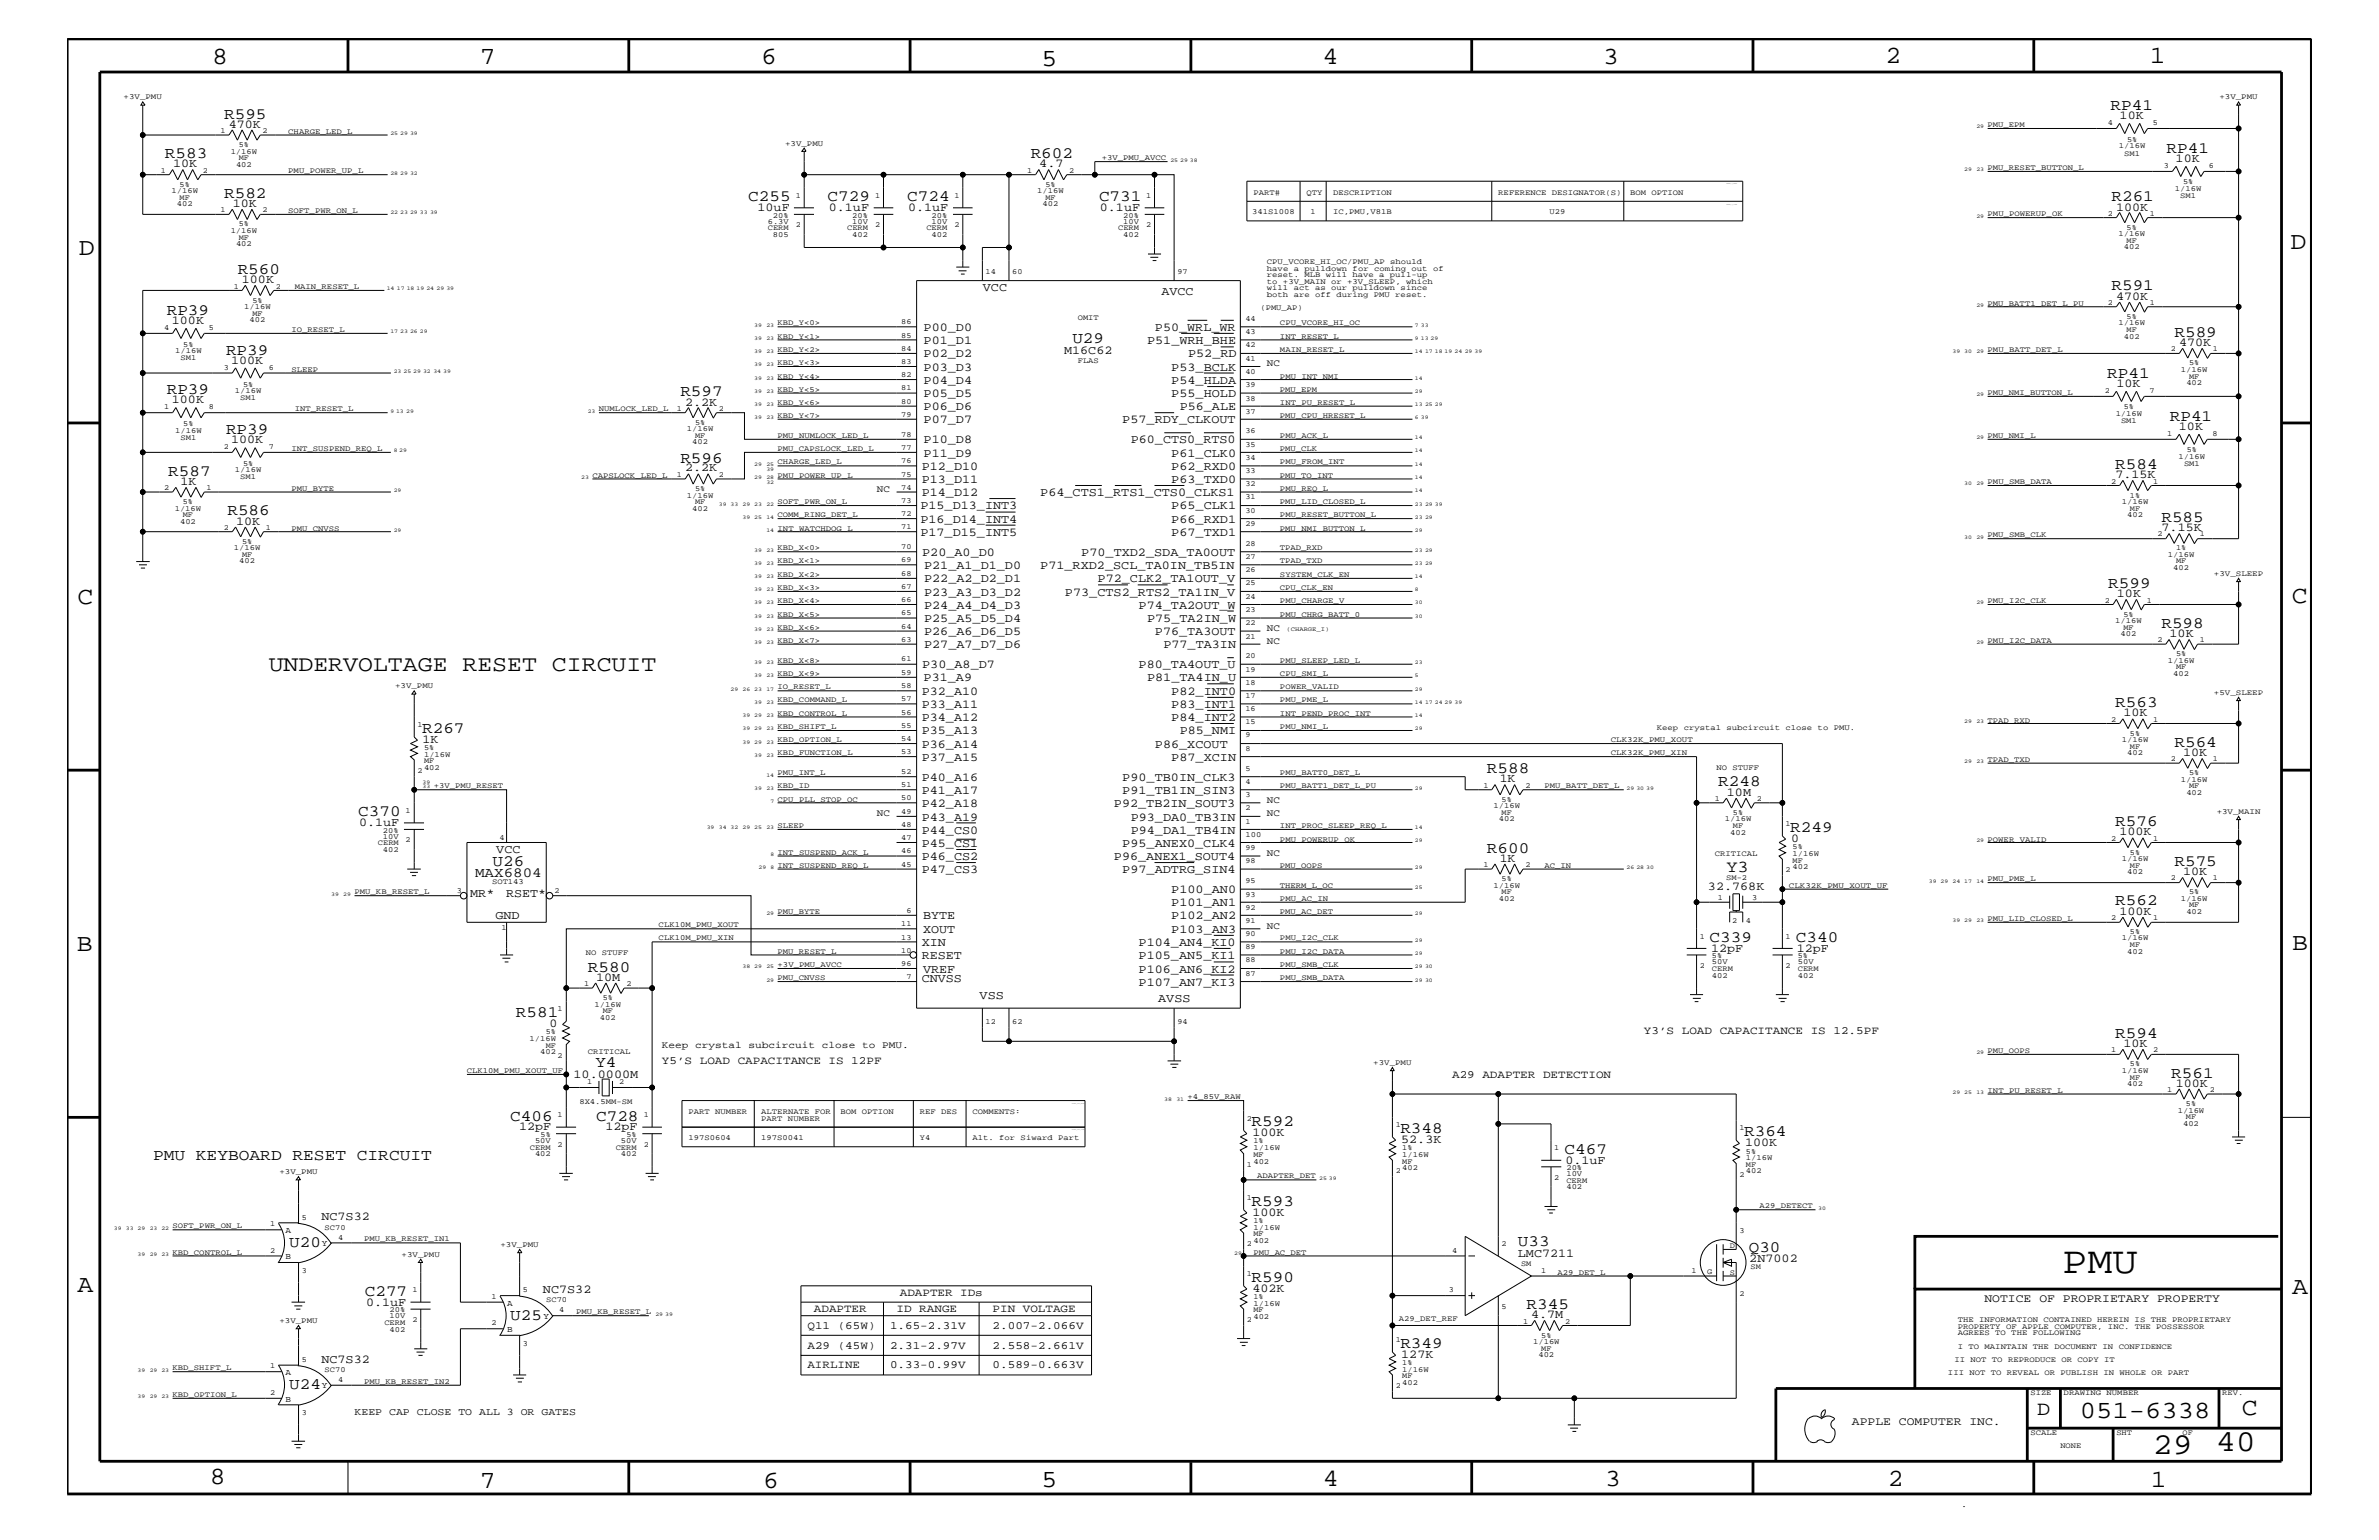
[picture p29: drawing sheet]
<svg xmlns="http://www.w3.org/2000/svg" width="432mm" height="279mm" viewBox="0 0 432 279" stroke-linecap="round" stroke-linejoin="round" font-family="sans-serif">
<defs><g id="words">
<text font-size="6.9" x="374.3" y="230.9">PMU</text>
<g font-size="5.5">
<text x="390.7" y="263.8">29</text>
<text x="402.2" y="263.3">40</text>
</g>
<g font-size="4.5">
<text x="38.5" y="11.6">8</text>
<text x="87.1" y="11.6">7</text>
<text x="138.2" y="11.5">6</text>
<text x="240" y="11.6">4</text>
<text x="291" y="11.5">3</text>
<text x="342.2" y="11.5">2</text>
<text x="390.2" y="11.5">1</text>
<text x="189.1" y="12.1">5</text>
<text x="14.3" y="46.3">D</text>
<text x="415.7" y="45.2">D</text>
<text x="14.1" y="109.6">C</text>
<text x="416" y="109.3">C</text>
<text x="14" y="172.6">B</text>
<text x="416.1" y="172.4">B</text>
<text x="14.1" y="234.4">A</text>
<text x="416" y="234.7">A</text>
<text x="377.5" y="257.2">051-6338</text>
<text x="406.9" y="256.7">C</text>
<text x="38.1" y="269.2">8</text>
<text x="189.1" y="269.8">5</text>
<text x="240.1" y="269.6">4</text>
<text x="291.3" y="269.5">3</text>
<text x="342.6" y="269.6">2</text>
<text x="390.4" y="269.9">1</text>
<text x="87.1" y="270">7</text>
<text x="138.5" y="270">6</text>
</g>
<text font-size="4.1" x="48.8" y="121.7">UNDERVOLTAGE RESET CIRCUIT</text>
<text font-size="3.6" x="369.7" y="256.7">D</text>
<text font-size="3" x="313.4" y="158.3">Y3</text>
<g font-size="2.9">
<text x="40.7" y="21.5">R595</text>
<text x="383.1" y="19.9">RP41</text>
<text x="29.9" y="28.7">R583</text>
<text x="187.1" y="28.7">R602</text>
<text x="393.2" y="27.7">RP41</text>
<text x="40.7" y="35.9">R582</text>
<text x="135.8" y="36.5">C255</text>
<text x="150.2" y="36.5">C729</text>
<text x="164.7" y="36.5">C724</text>
<text x="199.5" y="36.5">C731</text>
<text x="383.2" y="36.5">R261</text>
<text x="43.1" y="49.7">R560</text>
<text x="383.2" y="52.7">R591</text>
<text x="30.3" y="57.1">RP39</text>
<text x="41" y="64.4">RP39</text>
<text x="194.6" y="62.2">U29</text>
<text x="394.7" y="61.1">R589</text>
<text x="30.3" y="71.6">RP39</text>
<text x="123.5" y="71.9">R597</text>
<text x="382.5" y="68.5">RP41</text>
<text x="393.8" y="76.3">RP41</text>
<text x="41" y="78.8">RP39</text>
<text x="123.5" y="83.9">R596</text>
<text x="30.5" y="86.3">R587</text>
<text x="383.9" y="85.1">R584</text>
<text x="41.3" y="93.5">R586</text>
<text x="392.3" y="94.7">R585</text>
<text x="382.7" y="106.7">R599</text>
<text x="392.3" y="113.9">R598</text>
<text x="383.9" y="128.3">R563</text>
<text x="76.6" y="133">R267</text>
<text x="394.7" y="135.5">R564</text>
<text x="269.9" y="140.3">R588</text>
<text x="311.9" y="142.7">R248</text>
<text x="65" y="148.1">C370</text>
<text x="383.9" y="149.9">R576</text>
<text x="269.9" y="154.7">R600</text>
<text x="325" y="151">R249</text>
<text x="89.4" y="157.1">U26</text>
<text x="394.7" y="157.1">R575</text>
<text x="383.9" y="164.3">R562</text>
<text x="310.3" y="170.9">C339</text>
<text x="326" y="170.9">C340</text>
<text x="106.7" y="176.3">R580</text>
<text x="93.6" y="184.6">R581</text>
<text x="383.9" y="188.3">R594</text>
<text x="108.1" y="193.7">Y4</text>
<text x="394.1" y="195.5">R561</text>
<text x="92.6" y="203.3">C406</text>
<text x="108.2" y="203.3">C728</text>
<text x="227.2" y="204.3">R592</text>
<text x="254.2" y="205.6">R348</text>
<text x="284" y="209.3">C467</text>
<text x="316.6" y="206.2">R364</text>
<text x="27.8" y="210.5">PMU KEYBOARD RESET CIRCUIT</text>
<text x="227.2" y="218.8">R593</text>
<text x="52.5" y="226.3">U20</text>
<text x="275.5" y="226">U33</text>
<text x="317.4" y="227.2">Q30</text>
<text x="227.2" y="232.6">R590</text>
<text x="66.2" y="235.1">C277</text>
<text x="92.6" y="239.5">U25</text>
<text x="277.1" y="237.5">R345</text>
<text x="254.2" y="244.5">R349</text>
<text x="52.5" y="252">U24</text>
</g>
<text font-size="2.5" x="86.2" y="159.1">MAX6804</text>
<g font-size="2.2">
<text x="41.5" y="23.1">470K</text>
<text x="384.7" y="21.6">10K</text>
<text x="394.9" y="29.4">10K</text>
<text x="31.4" y="30.3">10K</text>
<text x="188.6" y="30.3">4.7</text>
<text x="42.2" y="37.5">10K</text>
<text x="137.5" y="38.3">10uF</text>
<text x="150.5" y="38.3">0.1uF</text>
<text x="164.8" y="38.3">0.1uF</text>
<text x="199.6" y="38.3">0.1uF</text>
<text x="384.1" y="38.2">100K</text>
<text x="43.9" y="51.3">100K</text>
<text x="178.4" y="52.9">VCC</text>
<text x="210.8" y="53.5">AVCC</text>
<text x="31.2" y="58.8">100K</text>
<text x="384.1" y="54.4">470K</text>
<text x="42" y="66">100K</text>
<text x="167.6" y="62.4">P01_D1</text>
<text x="167.6" y="60.1">P00_D0</text>
<text x="167.6" y="64.8">P02_D2</text>
<text x="193.1" y="64.2">M16C62</text>
<text x="208.2" y="62.4">P51_WRH_BHE</text>
<text x="209.6" y="60.1">P50_WRL_WR</text>
<text x="215.6" y="64.8">P52_RD</text>
<text x="395.5" y="62.8">470K</text>
<text x="167.6" y="67.3">P03_D3</text>
<text x="167.6" y="69.6">P04_D4</text>
<text x="212.6" y="69.6">P54_HLDA</text>
<text x="212.6" y="67.3">P53_BCLK</text>
<text x="384.1" y="70.2">10K</text>
<text x="31.2" y="73.2">100K</text>
<text x="124.3" y="73.6">2.2K</text>
<text x="167.6" y="72.1">P05_D5</text>
<text x="167.6" y="74.5">P06_D6</text>
<text x="167.6" y="76.8">P07_D7</text>
<text x="203.7" y="76.8">P57_RDY_CLKOUT</text>
<text x="212.6" y="72.1">P55_HOLD</text>
<text x="214.1" y="74.5">P56_ALE</text>
<text x="42" y="80.4">100K</text>
<text x="167.6" y="80.5">P10_D8</text>
<text x="167.6" y="82.8">P11_D9</text>
<text x="205.2" y="80.5">P60_CTS0_RTS0</text>
<text x="212.6" y="82.8">P61_CLK0</text>
<text x="395.5" y="78">10K</text>
<text x="32.8" y="88">1K</text>
<text x="124.3" y="85.5">2.2K</text>
<text x="167.3" y="85.2">P12_D10</text>
<text x="167.3" y="87.7">P13_D11</text>
<text x="212.6" y="85.2">P62_RXD0</text>
<text x="212.6" y="87.7">P63_TXD0</text>
<text x="384" y="86.8">7.15K</text>
<text x="42.8" y="95.2">10K</text>
<text x="167" y="92.4">P15_D13_INT3</text>
<text x="167" y="94.9">P16_D14_INT4</text>
<text x="167.3" y="90">P14_D12</text>
<text x="188.8" y="90">P64_CTS1_RTS1_CTS0_CLKS1</text>
<text x="212.6" y="92.4">P65_CLK1</text>
<text x="212.6" y="94.9">P66_RXD1</text>
<text x="167" y="97.2">P17_D15_INT5</text>
<text x="167.4" y="100.9">P20_A0_D0</text>
<text x="196.3" y="100.9">P70_TXD2_SDA_TA0OUT</text>
<text x="212.6" y="97.2">P67_TXD1</text>
<text x="392.3" y="96.4">7.15K</text>
<text x="167.7" y="103.2">P21_A1_D1_D0</text>
<text x="167.7" y="105.6">P22_A2_D2_D1</text>
<text x="188.8" y="103.2">P71_RXD2_SCL_TA0IN_TB5IN</text>
<text x="199.2" y="105.6">P72_CLK2_TA1OUT_V</text>
<text x="167.7" y="108.1">P23_A3_D3_D2</text>
<text x="167.7" y="110.4">P24_A4_D4_D3</text>
<text x="167.7" y="112.8">P25_A5_D5_D4</text>
<text x="193.3" y="108.1">P73_CTS2_RTS2_TA1IN_V</text>
<text x="206.7" y="110.4">P74_TA2OUT_W</text>
<text x="208.2" y="112.8">P75_TA2IN_W</text>
<text x="384.2" y="108.4">10K</text>
<text x="167.7" y="117.6">P27_A7_D7_D6</text>
<text x="167.7" y="115.3">P26_A6_D6_D5</text>
<text x="209.6" y="115.3">P76_TA3OUT</text>
<text x="211.2" y="117.6">P77_TA3IN</text>
<text x="393.8" y="115.6">10K</text>
<text x="167.4" y="121.3">P30_A8_D7</text>
<text x="167.6" y="123.6">P31_A9</text>
<text x="206.7" y="121.3">P80_TA4OUT_U</text>
<text x="208.2" y="123.6">P81_TA4IN_U</text>
<text x="167.3" y="126">P32_A10</text>
<text x="167.3" y="128.5">P33_A11</text>
<text x="167.3" y="130.8">P34_A12</text>
<text x="212.6" y="130.8">P84_INT2</text>
<text x="212.6" y="128.5">P83_INT1</text>
<text x="212.6" y="126">P82_INT0</text>
<text x="385.4" y="130">10K</text>
<text x="76.7" y="134.7">1K</text>
<text x="167.3" y="133.2">P35_A13</text>
<text x="167.3" y="135.7">P36_A14</text>
<text x="209.6" y="135.7">P86_XCOUT</text>
<text x="214.1" y="133.2">P85_NMI</text>
<text x="396.2" y="137.2">10K</text>
<text x="167.3" y="138">P37_A15</text>
<text x="167.3" y="141.7">P40_A16</text>
<text x="203.7" y="141.7">P90_TB0IN_CLK3</text>
<text x="212.6" y="138">P87_XCIN</text>
<text x="272.2" y="141.9">1K</text>
<text x="65.2" y="149.9">0.1uF</text>
<text x="167.3" y="148.9">P43_A19</text>
<text x="167.3" y="144">P41_A17</text>
<text x="167.3" y="146.4">P42_A18</text>
<text x="202.2" y="146.4">P92_TB2IN_SOUT3</text>
<text x="203.7" y="144">P91_TB1IN_SIN3</text>
<text x="205.2" y="148.9">P93_DA0_TB3IN</text>
<text x="313.4" y="144.4">10M</text>
<text x="90.1" y="154.8">VCC</text>
<text x="167.3" y="153.6">P45_CS1</text>
<text x="167.3" y="151.2">P44_CS0</text>
<text x="203.7" y="153.6">P95_ANEX0_CLK4</text>
<text x="205.2" y="151.2">P94_DA1_TB4IN</text>
<text x="325.1" y="152.8">0</text>
<text x="384.7" y="151.6">100K</text>
<text x="167.3" y="156.1">P46_CS2</text>
<text x="167.3" y="158.4">P47_CS3</text>
<text x="202.2" y="156.1">P96_ANEX1_SOUT4</text>
<text x="203.7" y="158.4">P97_ADTRG_SIN4</text>
<text x="212.6" y="162">P100_AN0</text>
<text x="272.2" y="156.4">1K</text>
<text x="310" y="161.4">32.768K</text>
<text x="396.2" y="158.8">10K</text>
<text x="85.3" y="162.7">MR*</text>
<text x="89.9" y="166.8">GND</text>
<text x="91.9" y="162.7">RSET*</text>
<text x="167.6" y="166.8">BYTE</text>
<text x="212.6" y="166.8">P102_AN2</text>
<text x="212.6" y="164.5">P101_AN1</text>
<text x="384.7" y="166">100K</text>
<text x="167.3" y="171.6">XIN</text>
<text x="167.6" y="169.3">XOUT</text>
<text x="206.7" y="171.6">P104_AN4_KI0</text>
<text x="212.6" y="169.3">P103_AN3</text>
<text x="310.6" y="172.7">12pF</text>
<text x="326.1" y="172.7">12pF</text>
<text x="108.2" y="178">10M</text>
<text x="167.3" y="174">RESET</text>
<text x="167.3" y="178.3">CNVSS</text>
<text x="167.6" y="176.5">VREF</text>
<text x="206.7" y="178.8">P107_AN7_KI3</text>
<text x="206.7" y="176.5">P106_AN6_KI2</text>
<text x="206.7" y="174">P105_AN5_KI1</text>
<text x="177.8" y="181.2">VSS</text>
<text x="210.2" y="181.8">AVSS</text>
<text x="99.7" y="186.4">0</text>
<text x="385.4" y="189.9">10K</text>
<text x="104.1" y="195.5">10.0000M</text>
<text x="394.9" y="197.1">100K</text>
<text x="94.2" y="205.1">12pF</text>
<text x="109.9" y="205.1">12pF</text>
<text x="227.3" y="206.2">100K</text>
<text x="254.3" y="207.4">52.3K</text>
<text x="316.7" y="208">100K</text>
<text x="284.1" y="211.1">0.1uF</text>
<text x="58.3" y="221.4">NC7S32</text>
<text x="227.3" y="220.6">100K</text>
<text x="275.5" y="228">LMC7211</text>
<text x="317.5" y="228.9">2N7002</text>
<text x="66.5" y="236.9">0.1uF</text>
<text x="98.6" y="234.6">NC7S32</text>
<text x="227.3" y="234.4">402K</text>
<text x="277.9" y="239.1">4.7M</text>
<text x="58.3" y="247.3">NC7S32</text>
<text x="254.3" y="246.4">127K</text>
</g>
<g font-size="2.1">
<text x="360.2" y="236.2">NOTICE OF PROPRIETARY PROPERTY</text>
<text x="336.1" y="258.5">APPLE COMPUTER INC.</text>
</g>
<g font-size="2">
<text x="298.4" y="187.6">Y3’S LOAD CAPACITANCE IS 12.5PF</text>
<text x="120.1" y="193.1">Y5’S LOAD CAPACITANCE IS 12PF</text>
<text x="263.6" y="195.5">A29 ADAPTER DETECTION</text>
<text x="147.7" y="238.1">ADAPTER</text>
<text x="162.7" y="238.1">ID RANGE</text>
<text x="163.3" y="235.1">ADAPTER IDs</text>
<text x="180.2" y="238.1">PIN VOLTAGE</text>
<text x="146.6" y="241.1">Q11 (65W)</text>
<text x="146.6" y="244.7">A29 (45W)</text>
<text x="161.5" y="244.7">2.31-2.97V</text>
<text x="161.5" y="241.1">1.65-2.31V</text>
<text x="180.2" y="244.7">2.558-2.661V</text>
<text x="180.2" y="241.1">2.007-2.066V</text>
<text x="146.6" y="248.3">AIRLINE</text>
<text x="161.5" y="248.3">0.33-0.99V</text>
<text x="180.2" y="248.3">0.589-0.663V</text>
</g>
<text font-size="1.9" x="64.3" y="256.7">KEEP CAP CLOSE TO ALL 3 OR GATES</text>
<g font-size="1.8">
<text x="230" y="66.5">NC</text>
<text x="159.2" y="89.3">NC</text>
<text x="230" y="116.9">NC</text>
<text x="230" y="114.5">NC</text>
<text x="159.2" y="148.1">NC</text>
<text x="230" y="145.7">NC</text>
<text x="230" y="148.1">NC</text>
<text x="230" y="155.3">NC</text>
<text x="230" y="168.5">NC</text>
<text x="120.1" y="190.1">Keep crystal subcircuit close to PMU.</text>
</g>
<g font-size="1.6">
<text x="51.8" y="223.7">A</text>
<text x="58.4" y="226.1">Y</text>
<text x="51.8" y="228.5">B</text>
<text x="92" y="236.9">A</text>
<text x="98.6" y="239.3">Y</text>
<text x="92" y="241.7">B</text>
<text x="51.8" y="249.5">A</text>
<text x="58.4" y="251.9">Y</text>
<text x="51.8" y="254.3">B</text>
<text x="355.9" y="273.5">.</text>
</g>
<g font-size="1.4">
<text x="22.4" y="18">+3V_PMU</text>
<text x="402.8" y="18">+3V_PMU</text>
<text x="360.8" y="23.1">PMU_EPM</text>
<text x="382.6" y="22.7">4</text>
<text x="390.7" y="22.7">5</text>
<text x="40" y="24.2">1</text>
<text x="41.9" y="27.9">1/16W</text>
<text x="43.3" y="29.1">MF</text>
<text x="43.3" y="26.7">5%</text>
<text x="47.7" y="24.2">2</text>
<text x="52.3" y="24.2">CHARGE_LED_L</text>
<text x="142.5" y="26.4">+3V_PMU</text>
<text x="200" y="29.1">+3V_PMU_AVCC</text>
<text x="384.6" y="26.9">1/16W</text>
<text x="385.6" y="28.2">SM1</text>
<text x="386.1" y="25.7">5%</text>
<text x="29.2" y="31.4">1</text>
<text x="31.1" y="35.1">1/16W</text>
<text x="32.6" y="33.9">5%</text>
<text x="36.8" y="31.4">2</text>
<text x="42.8" y="30.3">402</text>
<text x="52.3" y="31.4">PMU_POWER_UP_L</text>
<text x="144.4" y="35.9">1</text>
<text x="158.8" y="35.9">1</text>
<text x="173.2" y="35.9">1</text>
<text x="186.4" y="31.4">1</text>
<text x="188.3" y="35.1">1/16W</text>
<text x="189.7" y="33.9">5%</text>
<text x="194.1" y="31.4">2</text>
<text x="208" y="35.9">1</text>
<text x="227.5" y="35.3">PART#</text>
<text x="237.2" y="35.3">QTY</text>
<text x="242" y="35.3">DESCRIPTION</text>
<text x="271.9" y="35.3">REFERENCE DESIGNATOR(S)</text>
<text x="295.9" y="35.3">BOM OPTION</text>
<text x="360.8" y="30.8">PMU_RESET_BUTTON_L</text>
<text x="392.8" y="30.5">3</text>
<text x="394.8" y="34.7">1/16W</text>
<text x="396.2" y="33.5">5%</text>
<text x="400.9" y="30.5">6</text>
<text x="32.1" y="37.5">402</text>
<text x="32.6" y="36.3">MF</text>
<text x="40" y="38.6">1</text>
<text x="43.3" y="41.1">5%</text>
<text x="47.7" y="38.6">2</text>
<text x="52.3" y="38.6">SOFT_PWR_ON_L</text>
<text x="139.4" y="41.8">CERM</text>
<text x="139.4" y="40.6">6.3V</text>
<text x="140.3" y="39.5">20%</text>
<text x="144.4" y="41.3">2</text>
<text x="153.8" y="41.8">CERM</text>
<text x="154.7" y="40.6">10V</text>
<text x="154.7" y="39.5">20%</text>
<text x="158.8" y="41.3">2</text>
<text x="168.1" y="41.8">CERM</text>
<text x="169.1" y="39.5">20%</text>
<text x="169.1" y="40.6">10V</text>
<text x="173.2" y="41.3">2</text>
<text x="189.2" y="37.5">402</text>
<text x="189.7" y="36.3">MF</text>
<text x="202.9" y="41.8">CERM</text>
<text x="203.9" y="39.5">20%</text>
<text x="203.9" y="40.6">10V</text>
<text x="208" y="41.3">2</text>
<text x="227.3" y="38.9">341S1008</text>
<text x="237.9" y="38.9">1</text>
<text x="242" y="38.9">IC,PMU,V81B</text>
<text x="281.3" y="38.9">U29</text>
<text x="360.8" y="39.2">PMU_POWERUP_OK</text>
<text x="382.6" y="39.1">2</text>
<text x="386" y="41.7">5%</text>
<text x="390.2" y="39.1">1</text>
<text x="395.7" y="36">SM1</text>
<text x="41.9" y="42.3">1/16W</text>
<text x="42.8" y="44.6">402</text>
<text x="43.3" y="43.5">MF</text>
<text x="140.3" y="43">805</text>
<text x="154.7" y="43">402</text>
<text x="169.1" y="43">402</text>
<text x="203.9" y="43">402</text>
<text x="230" y="47.9">CPU_VCORE_HI_OC/PMU_AP should</text>
<text x="384.5" y="42.9">1/16W</text>
<text x="385.5" y="45.2">402</text>
<text x="386" y="44.1">MF</text>
<text x="42.4" y="52.4">1</text>
<text x="50" y="52.4">2</text>
<text x="53.5" y="52.4">MAIN_RESET_L</text>
<text x="178.9" y="49.7">14</text>
<text x="183.7" y="49.7">60</text>
<text x="213.7" y="49.7">97</text>
<text x="230" y="52.7">will act as our pulldown since</text>
<text x="230" y="51.5">to +3V_MAIN or +3V_SLEEP, which</text>
<text x="230" y="50.3">reset. MLB will have a pull-up</text>
<text x="230" y="49.1">have a pulldown for coming out of</text>
<text x="230" y="53.9">both are off during PMU reset.</text>
<text x="29.8" y="59.9">4</text>
<text x="37.9" y="59.9">5</text>
<text x="44.3" y="56.1">1/16W</text>
<text x="45.3" y="58.4">402</text>
<text x="45.8" y="54.9">5%</text>
<text x="45.8" y="57.3">MF</text>
<text x="141.1" y="59">KBD_Y&lt;0&gt;</text>
<text x="163.6" y="58.9">86</text>
<text x="195.6" y="58.1">OMIT</text>
<text x="226.1" y="58.3">44</text>
<text x="228.8" y="56.3">(PMU_AP)</text>
<text x="232.3" y="59">CPU_VCORE_HI_OC</text>
<text x="360.8" y="55.5">PMU_BATT1_DET_L_PU</text>
<text x="382.6" y="55.3">2</text>
<text x="384.5" y="59">1/16W</text>
<text x="386" y="57.9">5%</text>
<text x="390.2" y="55.3">1</text>
<text x="31.8" y="64.1">1/16W</text>
<text x="32.8" y="65.4">SM1</text>
<text x="33.3" y="62.9">5%</text>
<text x="52.9" y="60.2">IO_RESET_L</text>
<text x="141.1" y="61.5">KBD_Y&lt;1&gt;</text>
<text x="141.1" y="63.9">KBD_Y&lt;2&gt;</text>
<text x="163.6" y="63.6">84</text>
<text x="163.6" y="61.2">85</text>
<text x="195.6" y="65.9">FLAS</text>
<text x="226.1" y="65.5">41</text>
<text x="226.1" y="63">42</text>
<text x="226.1" y="60.6">43</text>
<text x="232.3" y="61.5">INT_RESET_L</text>
<text x="232.3" y="63.9">MAIN_RESET_L</text>
<text x="360.8" y="63.9">PMU_BATT_DET_L</text>
<text x="385.5" y="61.5">402</text>
<text x="386" y="60.2">MF</text>
<text x="394" y="63.7">2</text>
<text x="401.7" y="63.7">1</text>
<text x="40.6" y="67.1">3</text>
<text x="42.6" y="71.3">1/16W</text>
<text x="44.1" y="70.1">5%</text>
<text x="48.8" y="67.1">6</text>
<text x="52.9" y="67.4">SLEEP</text>
<text x="141.1" y="71.1">KBD_Y&lt;5&gt;</text>
<text x="141.1" y="66.2">KBD_Y&lt;3&gt;</text>
<text x="141.1" y="68.7">KBD_Y&lt;4&gt;</text>
<text x="163.6" y="70.8">81</text>
<text x="163.6" y="68.4">82</text>
<text x="163.6" y="66.1">83</text>
<text x="226.1" y="70.2">39</text>
<text x="226.1" y="67.8">40</text>
<text x="232.3" y="68.7">PMU_INT_NMI</text>
<text x="232.3" y="71.1">PMU_EPM</text>
<text x="360.8" y="71.7">PMU_NMI_BUTTON_L</text>
<text x="382" y="71.3">2</text>
<text x="390.1" y="71.3">7</text>
<text x="395.9" y="67.4">1/16W</text>
<text x="396.8" y="69.9">402</text>
<text x="397.3" y="68.7">MF</text>
<text x="397.3" y="66.2">5%</text>
<text x="29.8" y="74.3">1</text>
<text x="33.3" y="77.3">5%</text>
<text x="37.9" y="74.3">8</text>
<text x="43.6" y="72.6">SM1</text>
<text x="53.5" y="74.6">INT_RESET_L</text>
<text x="108.7" y="74.6">NUMLOCK_LED_L</text>
<text x="122.9" y="74.5">1</text>
<text x="126.2" y="77.1">5%</text>
<text x="130.5" y="74.5">2</text>
<text x="141.1" y="75.9">KBD_Y&lt;7&gt;</text>
<text x="141.1" y="73.4">KBD_Y&lt;6&gt;</text>
<text x="163.6" y="75.6">79</text>
<text x="163.6" y="73.3">80</text>
<text x="226.1" y="75">37</text>
<text x="226.1" y="72.7">38</text>
<text x="232.3" y="73.4">INT_PU_RESET_L</text>
<text x="232.3" y="75.9">PMU_CPU_HRESET_L</text>
<text x="384" y="75.5">1/16W</text>
<text x="385" y="76.8">SM1</text>
<text x="385.5" y="74.3">5%</text>
<text x="31.8" y="78.5">1/16W</text>
<text x="32.8" y="79.8">SM1</text>
<text x="40.6" y="81.5">2</text>
<text x="48.8" y="81.5">7</text>
<text x="52.9" y="81.8">INT_SUSPEND_REQ_L</text>
<text x="124.7" y="78.3">1/16W</text>
<text x="125.6" y="80.6">402</text>
<text x="126.2" y="79.4">MF</text>
<text x="141.1" y="81.8">PMU_CAPSLOCK_LED_L</text>
<text x="141.1" y="79.4">PMU_NUMLOCK_LED_L</text>
<text x="163.6" y="81.6">77</text>
<text x="163.6" y="79.3">78</text>
<text x="226.1" y="83.4">34</text>
<text x="226.1" y="81.1">35</text>
<text x="226.1" y="78.6">36</text>
<text x="232.3" y="79.4">PMU_ACK_L</text>
<text x="232.3" y="81.8">PMU_CLK</text>
<text x="360.8" y="79.4">PMU_NMI_L</text>
<text x="393.4" y="79.1">1</text>
<text x="395.4" y="83.3">1/16W</text>
<text x="396.9" y="82.1">5%</text>
<text x="401.6" y="79.1">8</text>
<text x="29.8" y="88.9">2</text>
<text x="37.5" y="88.9">1</text>
<text x="42.6" y="85.7">1/16W</text>
<text x="43.6" y="87">SM1</text>
<text x="44.1" y="84.5">5%</text>
<text x="52.9" y="89">PMU_BYTE</text>
<text x="107.5" y="86.6">CAPSLOCK_LED_L</text>
<text x="122.9" y="86.6">1</text>
<text x="126.2" y="89">5%</text>
<text x="130.5" y="86.6">2</text>
<text x="141.1" y="86.6">PMU_POWER_UP_L</text>
<text x="141.1" y="84.3">CHARGE_LED_L</text>
<text x="163.6" y="88.8">74</text>
<text x="163.6" y="86.5">75</text>
<text x="163.6" y="84">76</text>
<text x="226.1" y="88.3">32</text>
<text x="226.1" y="85.9">33</text>
<text x="232.3" y="84.3">PMU_FROM_INT</text>
<text x="232.3" y="86.6">PMU_TO_INT</text>
<text x="232.3" y="89">PMU_REQ_L</text>
<text x="360.8" y="87.8">PMU_SMB_DATA</text>
<text x="383.2" y="87.7">2</text>
<text x="390.8" y="87.7">1</text>
<text x="396.4" y="84.6">SM1</text>
<text x="31.7" y="92.7">1/16W</text>
<text x="32.7" y="95">402</text>
<text x="33.2" y="91.5">5%</text>
<text x="33.2" y="93.8">MF</text>
<text x="124.7" y="90.3">1/16W</text>
<text x="125.6" y="92.7">402</text>
<text x="126.2" y="91.5">MF</text>
<text x="141.1" y="93.8">COMM_RING_DET_L</text>
<text x="141.1" y="91.5">SOFT_PWR_ON_L</text>
<text x="163.6" y="93.7">72</text>
<text x="163.6" y="91.2">73</text>
<text x="226.1" y="95.4">29</text>
<text x="226.1" y="93.1">30</text>
<text x="226.1" y="90.6">31</text>
<text x="232.3" y="91.5">PMU_LID_CLOSED_L</text>
<text x="232.3" y="93.8">PMU_RESET_BUTTON_L</text>
<text x="385.1" y="91.5">1/16W</text>
<text x="386.1" y="93.8">402</text>
<text x="386.6" y="92.7">MF</text>
<text x="386.6" y="90.3">1%</text>
<text x="40.6" y="96.1">2</text>
<text x="42.5" y="99.9">1/16W</text>
<text x="43.9" y="101">MF</text>
<text x="43.9" y="98.7">5%</text>
<text x="48.3" y="96.1">1</text>
<text x="52.9" y="96.3">PMU_CNVSS</text>
<text x="141.1" y="99.9">KBD_X&lt;0&gt;</text>
<text x="141.1" y="96.3">INT_WATCHDOG_L</text>
<text x="163.6" y="99.6">70</text>
<text x="163.6" y="96">71</text>
<text x="226.1" y="101.5">27</text>
<text x="226.1" y="99">28</text>
<text x="232.3" y="96.3">PMU_NMI_BUTTON_L</text>
<text x="232.3" y="99.9">TPAD_RXD</text>
<text x="360.8" y="97.5">PMU_SMB_CLK</text>
<text x="391.6" y="97.3">2</text>
<text x="393.5" y="101">1/16W</text>
<text x="395" y="99.9">1%</text>
<text x="399.3" y="97.3">1</text>
<text x="43.4" y="102.2">402</text>
<text x="141.1" y="104.7">KBD_X&lt;2&gt;</text>
<text x="141.1" y="102.2">KBD_X&lt;1&gt;</text>
<text x="141.1" y="107">KBD_X&lt;3&gt;</text>
<text x="163.6" y="106.9">67</text>
<text x="163.6" y="104.4">68</text>
<text x="163.6" y="102.1">69</text>
<text x="226.1" y="106.2">25</text>
<text x="226.1" y="103.8">26</text>
<text x="232.3" y="104.7">SYSTEM_CLK_EN</text>
<text x="232.3" y="102.2">TPAD_TXD</text>
<text x="232.3" y="107">CPU_CLK_EN</text>
<text x="394.5" y="103.5">402</text>
<text x="395" y="102.2">MF</text>
<text x="401.8" y="104.4">+3V_SLEEP</text>
<text x="141.1" y="111.9">KBD_X&lt;5&gt;</text>
<text x="141.1" y="109.4">KBD_X&lt;4&gt;</text>
<text x="163.6" y="111.6">65</text>
<text x="163.6" y="109.2">66</text>
<text x="226.1" y="113.4">22</text>
<text x="226.1" y="111">23</text>
<text x="226.1" y="108.7">24</text>
<text x="232.3" y="109.4">PMU_CHARGE_V</text>
<text x="232.3" y="111.9">PMU_CHRG_BATT_0</text>
<text x="360.8" y="109.4">PMU_I2C_CLK</text>
<text x="382" y="109.3">2</text>
<text x="383.9" y="113.1">1/16W</text>
<text x="385.4" y="111.9">5%</text>
<text x="389.6" y="109.3">1</text>
<text x="141.1" y="116.6">KBD_X&lt;7&gt;</text>
<text x="141.1" y="114.2">KBD_X&lt;6&gt;</text>
<text x="163.6" y="116.4">63</text>
<text x="163.6" y="114.1">64</text>
<text x="226.1" y="119.4">20</text>
<text x="226.1" y="115.9">21</text>
<text x="360.8" y="116.6">PMU_I2C_DATA</text>
<text x="384.9" y="115.4">402</text>
<text x="385.4" y="114.2">MF</text>
<text x="391.6" y="116.5">2</text>
<text x="395" y="119.1">5%</text>
<text x="399.3" y="116.5">1</text>
<text x="71.7" y="124.8">+3V_PMU</text>
<text x="141.1" y="122.6">KBD_X&lt;9&gt;</text>
<text x="141.1" y="120.3">KBD_X&lt;8&gt;</text>
<text x="141.1" y="125.1">IO_RESET_L</text>
<text x="163.6" y="124.8">58</text>
<text x="163.6" y="122.5">59</text>
<text x="163.6" y="120">61</text>
<text x="226.1" y="124.2">18</text>
<text x="226.1" y="121.9">19</text>
<text x="232.3" y="120.3">PMU_SLEEP_LED_L</text>
<text x="232.3" y="125.1">POWER_VALID</text>
<text x="232.3" y="122.6">CPU_SMI_L</text>
<text x="393.5" y="120.3">1/16W</text>
<text x="394.5" y="122.6">402</text>
<text x="395" y="121.4">MF</text>
<text x="75.8" y="131.9">1</text>
<text x="141.1" y="127.5">KBD_COMMAND_L</text>
<text x="141.1" y="129.8">KBD_CONTROL_L</text>
<text x="163.6" y="129.7">56</text>
<text x="163.6" y="127.2">57</text>
<text x="226.1" y="131.4">15</text>
<text x="226.1" y="129.1">16</text>
<text x="226.1" y="126.6">17</text>
<text x="232.3" y="129.8">INT_PEND_PROC_INT</text>
<text x="232.3" y="127.5">PMU_PME_L</text>
<text x="360.8" y="131.1">TPAD_RXD</text>
<text x="383.2" y="130.9">2</text>
<text x="390.8" y="130.9">1</text>
<text x="401.8" y="126">+5V_SLEEP</text>
<text x="77" y="136.1">5%</text>
<text x="77" y="137.3">1/16W</text>
<text x="141.1" y="137">KBD_FUNCTION_L</text>
<text x="141.1" y="134.6">KBD_OPTION_L</text>
<text x="141.1" y="132.3">KBD_SHIFT_L</text>
<text x="163.6" y="136.8">53</text>
<text x="163.6" y="134.4">54</text>
<text x="163.6" y="132">55</text>
<text x="226.1" y="136.3">8</text>
<text x="226.1" y="133.8">9</text>
<text x="232.3" y="132.3">PMU_NMI_L</text>
<text x="292.4" y="137">CLK32K_PMU_XIN</text>
<text x="292.4" y="134.6">CLK32K_PMU_XOUT</text>
<text x="300.7" y="132.5">Keep crystal subcircuit close to PMU.</text>
<text x="385.1" y="134.6">1/16W</text>
<text x="386.1" y="137">402</text>
<text x="386.6" y="135.8">MF</text>
<text x="386.6" y="133.5">5%</text>
<text x="75.8" y="140.3">2</text>
<text x="77" y="139.7">402</text>
<text x="77" y="138.5">MF</text>
<text x="78.7" y="143">+3V_PMU_RESET</text>
<text x="141.1" y="143">KBD_ID</text>
<text x="141.1" y="140.7">PMU_INT_L</text>
<text x="163.6" y="142.9">51</text>
<text x="163.6" y="140.4">52</text>
<text x="226.1" y="142.3">4</text>
<text x="226.1" y="139.8">5</text>
<text x="232.3" y="143">PMU_BATT1_DET_L_PU</text>
<text x="232.3" y="140.7">PMU_BATT0_DET_L</text>
<text x="269.2" y="142.9">1</text>
<text x="276.9" y="142.9">2</text>
<text x="280.3" y="143">PMU_BATT_DET_L</text>
<text x="311.6" y="139.7">NO STUFF</text>
<text x="360.8" y="138.3">TPAD_TXD</text>
<text x="394" y="138.1">2</text>
<text x="395.9" y="141.8">1/16W</text>
<text x="397.3" y="143">MF</text>
<text x="397.3" y="140.7">5%</text>
<text x="401.7" y="138.1">1</text>
<text x="73.6" y="147.5">1</text>
<text x="141.1" y="145.5">CPU_PLL_STOP_OC</text>
<text x="163.6" y="147.6">49</text>
<text x="163.6" y="145.2">50</text>
<text x="226.1" y="149.5">1</text>
<text x="226.1" y="147">2</text>
<text x="226.1" y="144.6">3</text>
<text x="271.1" y="146.7">1/16W</text>
<text x="272" y="149">402</text>
<text x="272.5" y="147.9">MF</text>
<text x="272.5" y="145.5">5%</text>
<text x="311.2" y="145.3">1</text>
<text x="313.1" y="149">1/16W</text>
<text x="314.5" y="147.9">5%</text>
<text x="318.9" y="145.3">2</text>
<text x="324.1" y="149.9">1</text>
<text x="396.8" y="144.2">402</text>
<text x="402.3" y="147.6">+3V_MAIN</text>
<text x="68.6" y="153.4">CERM</text>
<text x="69.5" y="151.1">20%</text>
<text x="69.5" y="152.2">10V</text>
<text x="69.5" y="154.5">402</text>
<text x="73.6" y="152.9">2</text>
<text x="90.7" y="152.4">4</text>
<text x="141.1" y="155.1">INT_SUSPEND_ACK_L</text>
<text x="141.1" y="150.2">SLEEP</text>
<text x="163.6" y="154.8">46</text>
<text x="163.6" y="152.4">47</text>
<text x="163.6" y="150.1">48</text>
<text x="226.1" y="151.8">100</text>
<text x="226.1" y="154.2">99</text>
<text x="232.3" y="150.2">INT_PROC_SLEEP_REQ_L</text>
<text x="232.3" y="152.7">PMU_POWERUP_OK</text>
<text x="311.3" y="155.3">CRITICAL</text>
<text x="314" y="151.4">402</text>
<text x="314.5" y="150.2">MF</text>
<text x="325.4" y="155.3">1/16W</text>
<text x="325.4" y="154.1">5%</text>
<text x="360.8" y="152.7">POWER_VALID</text>
<text x="383.2" y="152.5">2</text>
<text x="386.6" y="155.1">5%</text>
<text x="390.8" y="152.5">1</text>
<text x="82.9" y="162">3</text>
<text x="89.3" y="160.5">SOT143</text>
<text x="100.7" y="162">2</text>
<text x="141.1" y="157.4">INT_SUSPEND_REQ_L</text>
<text x="163.6" y="157.3">45</text>
<text x="226.1" y="160.2">95</text>
<text x="226.1" y="156.7">98</text>
<text x="232.3" y="157.4">PMU_OOPS</text>
<text x="232.3" y="161.1">THERM_L_OC</text>
<text x="269.2" y="157.3">1</text>
<text x="271.1" y="161.1">1/16W</text>
<text x="272.5" y="159.9">5%</text>
<text x="276.9" y="157.3">2</text>
<text x="280.3" y="157.4">AC_IN</text>
<text x="313.3" y="159.6">SM-2</text>
<text x="324.1" y="158.3">2</text>
<text x="324.7" y="161.1">CLK32K_PMU_XOUT_UF</text>
<text x="325.4" y="157.7">402</text>
<text x="325.4" y="156.5">MF</text>
<text x="360.8" y="159.9">PMU_PME_L</text>
<text x="385.1" y="156.2">1/16W</text>
<text x="386.1" y="158.6">402</text>
<text x="386.6" y="157.4">MF</text>
<text x="394" y="159.7">2</text>
<text x="401.7" y="159.7">1</text>
<text x="64.3" y="162.2">PMU_KB_RESET_L</text>
<text x="141.1" y="165.9">PMU_BYTE</text>
<text x="164.5" y="165.6">6</text>
<text x="226.1" y="167.4">91</text>
<text x="226.1" y="165">92</text>
<text x="226.1" y="162.7">93</text>
<text x="232.3" y="163.4">PMU_AC_IN</text>
<text x="232.3" y="165.9">PMU_AC_DET</text>
<text x="272" y="163.4">402</text>
<text x="272.5" y="162.2">MF</text>
<text x="311.8" y="163.4">1</text>
<text x="314.4" y="167.5">2</text>
<text x="316.9" y="167.5">4</text>
<text x="318.1" y="163.4">3</text>
<text x="360.8" y="167.1">PMU_LID_CLOSED_L</text>
<text x="383.2" y="166.9">2</text>
<text x="390.8" y="166.9">1</text>
<text x="395.9" y="163.4">1/16W</text>
<text x="396.8" y="165.9">402</text>
<text x="397.3" y="164.6">MF</text>
<text x="397.3" y="162.2">5%</text>
<text x="91" y="168.8">1</text>
<text x="106.3" y="173.3">NO STUFF</text>
<text x="119.5" y="170.6">CLK10M_PMU_XIN</text>
<text x="119.5" y="168.3">CLK10M_PMU_XOUT</text>
<text x="141.1" y="173.1">PMU_RESET_L</text>
<text x="163.6" y="172.8">10</text>
<text x="163.6" y="168">11</text>
<text x="163.6" y="170.5">13</text>
<text x="226.1" y="172.2">89</text>
<text x="226.1" y="169.9">90</text>
<text x="232.3" y="170.6">PMU_I2C_CLK</text>
<text x="232.3" y="173.1">PMU_I2C_DATA</text>
<text x="308.5" y="170.3">1</text>
<text x="310.7" y="173.8">5%</text>
<text x="324.1" y="170.3">1</text>
<text x="326.3" y="173.8">5%</text>
<text x="385.1" y="170.6">1/16W</text>
<text x="386.1" y="173.1">402</text>
<text x="386.6" y="171.8">MF</text>
<text x="386.6" y="169.4">5%</text>
<text x="106" y="178.9">1</text>
<text x="113.7" y="178.9">2</text>
<text x="141.1" y="175.5">+3V_PMU_AVCC</text>
<text x="141.1" y="177.8">PMU_CNVSS</text>
<text x="163.6" y="175.2">96</text>
<text x="164.5" y="177.7">7</text>
<text x="226.1" y="177.1">87</text>
<text x="226.1" y="174.6">88</text>
<text x="232.3" y="175.5">PMU_SMB_CLK</text>
<text x="232.3" y="177.8">PMU_SMB_DATA</text>
<text x="308.5" y="175.7">2</text>
<text x="310.7" y="177.4">402</text>
<text x="310.7" y="174.9">50V</text>
<text x="310.7" y="176.1">CERM</text>
<text x="324.1" y="175.7">2</text>
<text x="326.3" y="176.1">CERM</text>
<text x="326.3" y="174.9">50V</text>
<text x="326.3" y="177.4">402</text>
<text x="101.2" y="183.5">1</text>
<text x="107.9" y="182.7">1/16W</text>
<text x="108.9" y="185">402</text>
<text x="109.4" y="181.5">5%</text>
<text x="109.4" y="183.8">MF</text>
<text x="178.9" y="185.9">12</text>
<text x="183.7" y="185.9">62</text>
<text x="213.7" y="185.9">94</text>
<text x="96.1" y="188.9">1/16W</text>
<text x="98" y="191.3">402</text>
<text x="99.1" y="187.6">5%</text>
<text x="99.1" y="190.1">MF</text>
<text x="101.2" y="191.9">2</text>
<text x="106.7" y="191.3">CRITICAL</text>
<text x="360.8" y="191">PMU_OOPS</text>
<text x="383.2" y="191">1</text>
<text x="390.8" y="191">2</text>
<text x="84.8" y="194.7">CLK10M_PMU_XOUT_UF</text>
<text x="106.6" y="196.7">1</text>
<text x="112.4" y="196.7">2</text>
<text x="249.3" y="193.2">+3V_PMU</text>
<text x="385.1" y="194.7">1/16W</text>
<text x="386.1" y="197">402</text>
<text x="386.6" y="195.9">MF</text>
<text x="386.6" y="193.5">5%</text>
<text x="101.2" y="202.7">1</text>
<text x="105.2" y="200.3">8X4.5MM-SM</text>
<text x="116.8" y="202.7">1</text>
<text x="125" y="202.1">PART NUMBER</text>
<text x="138.2" y="203.3">PART NUMBER</text>
<text x="138.2" y="202.1">ALTERNATE FOR</text>
<text x="152.6" y="202.1">BOM OPTION</text>
<text x="167" y="202.1">REF DES</text>
<text x="176.5" y="202.1">COMMENTS:</text>
<text x="215.6" y="199.4">+4_85V_RAW</text>
<text x="226.3" y="203.3">2</text>
<text x="360.8" y="198.2">INT_PU_RESET_L</text>
<text x="393.4" y="198.1">1</text>
<text x="395.3" y="201.9">1/16W</text>
<text x="396.7" y="203.1">MF</text>
<text x="396.7" y="200.7">5%</text>
<text x="401.1" y="198.1">2</text>
<text x="96.2" y="208.6">CERM</text>
<text x="97.1" y="209.7">402</text>
<text x="97.1" y="207.4">50V</text>
<text x="98.1" y="206.3">5%</text>
<text x="101.2" y="208.1">2</text>
<text x="111.8" y="208.6">CERM</text>
<text x="112.7" y="209.7">402</text>
<text x="112.7" y="207.4">50V</text>
<text x="113.7" y="206.3">5%</text>
<text x="116.8" y="208.1">2</text>
<text x="125" y="206.9">197S0604</text>
<text x="138.2" y="206.9">197S0041</text>
<text x="167" y="206.9">Y4</text>
<text x="176.5" y="206.9">Alt. for Siward Part</text>
<text x="227.5" y="209.9">MF</text>
<text x="227.5" y="208.6">1/16W</text>
<text x="227.5" y="207.5">1%</text>
<text x="253.3" y="204.5">1</text>
<text x="254.5" y="208.6">1%</text>
<text x="254.5" y="209.9">1/16W</text>
<text x="282.1" y="208.6">1</text>
<text x="315.7" y="205.1">1</text>
<text x="316.9" y="209.3">5%</text>
<text x="396.2" y="204.2">402</text>
<text x="50.7" y="213">+3V_PMU</text>
<text x="226.3" y="211.7">1</text>
<text x="227.5" y="211.1">402</text>
<text x="228.2" y="213.8">ADAPTER_DET</text>
<text x="253.3" y="212.9">2</text>
<text x="254.5" y="211.1">MF</text>
<text x="254.5" y="212.3">402</text>
<text x="282.1" y="214.1">2</text>
<text x="284.3" y="214.6">CERM</text>
<text x="284.3" y="215.8">402</text>
<text x="284.3" y="212.3">20%</text>
<text x="284.3" y="213.4">10V</text>
<text x="315.7" y="213.5">2</text>
<text x="316.9" y="210.5">1/16W</text>
<text x="316.9" y="211.7">MF</text>
<text x="316.9" y="212.9">402</text>
<text x="54.8" y="221.3">5</text>
<text x="226.3" y="217.7">1</text>
<text x="227.5" y="221.9">1%</text>
<text x="319.4" y="219.2">A29_DETECT</text>
<text x="31.3" y="222.9">SOFT_PWR_ON_L</text>
<text x="31.3" y="227.6">KBD_CONTROL_L</text>
<text x="49" y="227.3">2</text>
<text x="49" y="222.4">1</text>
<text x="58.9" y="223.1">SC70</text>
<text x="61.4" y="224.9">4</text>
<text x="66.1" y="225.2">PMU_KB_RESET_IN1</text>
<text x="90.8" y="226.2">+3V_PMU</text>
<text x="226.3" y="226.1">2</text>
<text x="227.5" y="223.1">1/16W</text>
<text x="227.5" y="224.3">MF</text>
<text x="227.5" y="225.5">402</text>
<text x="227.5" y="227.6">PMU_AC_DET</text>
<text x="263.6" y="227.3">4</text>
<text x="272.5" y="226.1">2</text>
<text x="313.9" y="226.4">D</text>
<text x="315.7" y="223.7">3</text>
<text x="54.8" y="230.9">3</text>
<text x="72.9" y="228">+3V_PMU</text>
<text x="226.3" y="231.5">1</text>
<text x="276.1" y="229.7">SM</text>
<text x="279.7" y="230.9">1</text>
<text x="282.7" y="231.3">A29_DET_L</text>
<text x="307" y="230.9">1</text>
<text x="309.9" y="231.2">G</text>
<text x="313.9" y="231.3">S</text>
<text x="317.8" y="230.2">SM</text>
<text x="50.7" y="240">+3V_PMU</text>
<text x="70.7" y="238.1">20%</text>
<text x="70.7" y="239.1">10V</text>
<text x="74.8" y="239.9">2</text>
<text x="74.8" y="234.5">1</text>
<text x="89.2" y="235.7">1</text>
<text x="94.9" y="234.5">5</text>
<text x="99.1" y="236.2">SC70</text>
<text x="101.5" y="238.1">4</text>
<text x="104.6" y="238.4">PMU_KB_RESET_L</text>
<text x="226.3" y="239.9">2</text>
<text x="227.5" y="235.7">1%</text>
<text x="227.5" y="236.9">1/16W</text>
<text x="227.5" y="238.1">MF</text>
<text x="227.5" y="239.3">402</text>
<text x="253.9" y="239.6">A29_DET_REF</text>
<text x="263" y="234.5">3</text>
<text x="272.5" y="237.5">5</text>
<text x="315.7" y="235.1">2</text>
<text x="355.3" y="239.9">THE INFORMATION CONTAINED HEREIN IS THE PROPRIETARY</text>
<text x="69.8" y="240.4">CERM</text>
<text x="70.7" y="241.6">402</text>
<text x="89.2" y="240.5">2</text>
<text x="94.9" y="244.1">3</text>
<text x="253.3" y="243.5">1</text>
<text x="276.4" y="240.1">1</text>
<text x="278.3" y="243.9">1/16W</text>
<text x="279.7" y="245.1">MF</text>
<text x="279.7" y="242.7">5%</text>
<text x="284.1" y="240.1">2</text>
<text x="355.3" y="244.7">I TO MAINTAIN THE DOCUMENT IN CONFIDENCE</text>
<text x="355.3" y="242.3">AGREES TO THE FOLLOWING</text>
<text x="355.3" y="241.1">PROPERTY OF APPLE COMPUTER, INC. THE POSSESSOR</text>
<text x="31.3" y="248.6">KBD_SHIFT_L</text>
<text x="49" y="248.3">1</text>
<text x="54.8" y="247.1">5</text>
<text x="58.9" y="248.9">SC70</text>
<text x="61.4" y="250.7">4</text>
<text x="66.1" y="251.1">PMU_KB_RESET_IN2</text>
<text x="253.3" y="251.9">2</text>
<text x="254.5" y="247.7">1%</text>
<text x="254.5" y="251.3">402</text>
<text x="254.5" y="250">MF</text>
<text x="254.5" y="248.9">1/16W</text>
<text x="279.2" y="246.2">402</text>
<text x="353.6" y="249.5">III NOT TO REVEAL OR PUBLISH IN WHOLE OR PART</text>
<text x="354.8" y="247.1">II NOT TO REPRODUCE OR COPY IT</text>
<text x="31.3" y="253.4">KBD_OPTION_L</text>
<text x="49" y="253.1">2</text>
<text x="54.8" y="256.7">3</text>
<text x="368.6" y="253.1">SIZE</text>
<text x="374.6" y="253.1">DRAWING NUMBER</text>
<text x="403.4" y="253.1">REV.</text>
<text x="368.6" y="260.3">SCALE</text>
<text x="374" y="262.7">NONE</text>
<text x="384.1" y="260.3">SHT</text>
<text x="396.2" y="260.3">OF</text>
</g>
<text font-size="1.1" x="233.5" y="114.5">(CHARGE_I)</text>
<g font-size="1">
<text x="358.7" y="23.3">29</text>
<text x="70.9" y="24.5">25 29 39</text>
<text x="212.4" y="29.3">25 29 38</text>
<text x="70.9" y="31.7">28 29 32</text>
<text x="356.5" y="31.1">29</text>
<text x="358.7" y="31.1">23</text>
<text x="70.9" y="38.9">22 23 29 33 39</text>
<text x="358.7" y="39.5">29</text>
<text x="70.2" y="52.7">14 17 18 19 24 29 39</text>
<text x="136.9" y="59.3">39</text>
<text x="139.1" y="59.3">23</text>
<text x="256.8" y="59.3">7 33</text>
<text x="358.7" y="55.7">29</text>
<text x="70.9" y="60.5">17 23 26 29</text>
<text x="136.9" y="61.7">39</text>
<text x="136.9" y="64.1">39</text>
<text x="139.1" y="61.7">23</text>
<text x="139.1" y="64.1">23</text>
<text x="256.8" y="61.7">9 13 29</text>
<text x="256.8" y="64.1">14 17 18 19 24 29 39</text>
<text x="354.4" y="64.1">39 30</text>
<text x="358.7" y="64.1">29</text>
<text x="71.5" y="67.7">23 25 29 32 34 39</text>
<text x="136.9" y="71.3">39</text>
<text x="136.9" y="66.5">39</text>
<text x="136.9" y="68.9">39</text>
<text x="139.1" y="71.3">23</text>
<text x="139.1" y="66.5">23</text>
<text x="139.1" y="68.9">23</text>
<text x="256.8" y="68.9">14</text>
<text x="256.8" y="71.3">29</text>
<text x="358.7" y="71.9">29</text>
<text x="70.9" y="74.9">9 13 29</text>
<text x="106.7" y="74.9">23</text>
<text x="136.9" y="76.1">39</text>
<text x="136.9" y="73.7">39</text>
<text x="139.1" y="76.1">23</text>
<text x="139.1" y="73.7">23</text>
<text x="256.8" y="73.7">13 25 29</text>
<text x="256.8" y="76.1">6 39</text>
<text x="71.5" y="82.1">8 29</text>
<text x="256.8" y="79.7">14</text>
<text x="256.8" y="82.1">14</text>
<text x="358.7" y="79.7">29</text>
<text x="71.5" y="89.3">29</text>
<text x="105.5" y="86.9">23</text>
<text x="136.9" y="86.9">29</text>
<text x="136.9" y="84.5">29</text>
<text x="139.1" y="87.7">32</text>
<text x="139.1" y="85.4">39</text>
<text x="139.1" y="86.9">28</text>
<text x="139.1" y="84.5">25</text>
<text x="256.8" y="84.5">14</text>
<text x="256.8" y="86.9">14</text>
<text x="256.8" y="89.3">14</text>
<text x="356.5" y="88.1">30</text>
<text x="358.7" y="88.1">29</text>
<text x="130.5" y="91.7">39 33</text>
<text x="134.8" y="94.1">39 25</text>
<text x="134.8" y="91.7">29 23</text>
<text x="139.1" y="94.1">14</text>
<text x="139.1" y="91.7">22</text>
<text x="256.8" y="91.7">23 29 39</text>
<text x="256.8" y="94.1">23 29</text>
<text x="71.5" y="96.5">29</text>
<text x="136.9" y="100.1">39</text>
<text x="139.1" y="100.1">23</text>
<text x="139.1" y="96.5">14</text>
<text x="256.8" y="96.5">29</text>
<text x="256.8" y="100.1">23 29</text>
<text x="356.5" y="97.7">30</text>
<text x="358.7" y="97.7">29</text>
<text x="136.9" y="104.9">39</text>
<text x="136.9" y="102.5">39</text>
<text x="136.9" y="107.3">39</text>
<text x="139.1" y="104.9">23</text>
<text x="139.1" y="102.5">23</text>
<text x="139.1" y="107.3">23</text>
<text x="256.8" y="104.9">14</text>
<text x="256.8" y="102.5">23 29</text>
<text x="256.8" y="107.3">8</text>
<text x="136.9" y="112.1">39</text>
<text x="136.9" y="109.7">39</text>
<text x="139.1" y="112.1">23</text>
<text x="139.1" y="109.7">23</text>
<text x="256.8" y="109.7">30</text>
<text x="256.8" y="112.1">30</text>
<text x="358.7" y="109.7">29</text>
<text x="136.9" y="116.9">39</text>
<text x="136.9" y="114.5">39</text>
<text x="139.1" y="116.9">23</text>
<text x="139.1" y="114.5">23</text>
<text x="358.7" y="116.9">29</text>
<text x="132.6" y="125.3">29</text>
<text x="134.8" y="125.3">26 23</text>
<text x="136.9" y="122.9">39</text>
<text x="136.9" y="120.5">39</text>
<text x="139.1" y="122.9">23</text>
<text x="139.1" y="120.5">23</text>
<text x="139.1" y="125.3">17</text>
<text x="256.8" y="120.5">23</text>
<text x="256.8" y="125.3">29</text>
<text x="256.8" y="122.9">5</text>
<text x="134.8" y="130.1">39 29</text>
<text x="136.9" y="127.7">39</text>
<text x="139.1" y="127.7">23</text>
<text x="139.1" y="130.1">23</text>
<text x="256.8" y="130.1">14</text>
<text x="256.8" y="127.7">14 17 24 29 39</text>
<text x="356.5" y="131.3">29</text>
<text x="358.7" y="131.3">23</text>
<text x="134.8" y="134.9">39 29</text>
<text x="134.8" y="132.5">39 29</text>
<text x="136.9" y="137.3">39</text>
<text x="139.1" y="137.3">23</text>
<text x="139.1" y="134.9">23</text>
<text x="139.1" y="132.5">23</text>
<text x="256.8" y="132.5">29</text>
<text x="76.7" y="143">33</text>
<text x="76.7" y="142.2">39</text>
<text x="136.9" y="143.3">39</text>
<text x="139.1" y="143.3">23</text>
<text x="139.1" y="140.9">14</text>
<text x="256.8" y="143.3">29</text>
<text x="295.2" y="143.3">29 30 39</text>
<text x="356.5" y="138.5">29</text>
<text x="358.7" y="138.5">23</text>
<text x="139.9" y="145.7">7</text>
<text x="128.3" y="150.5">39</text>
<text x="130.5" y="150.5">34 32</text>
<text x="134.8" y="150.5">29 25</text>
<text x="139.1" y="150.5">23</text>
<text x="139.9" y="155.3">8</text>
<text x="256.8" y="150.5">14</text>
<text x="256.8" y="152.9">29</text>
<text x="358.7" y="152.9">29</text>
<text x="137.7" y="157.7">29</text>
<text x="139.9" y="157.7">8</text>
<text x="256.8" y="161.3">25</text>
<text x="256.8" y="157.7">29</text>
<text x="295.2" y="157.7">26 28 30</text>
<text x="350.1" y="160.1">39 29</text>
<text x="354.4" y="160.1">24 17</text>
<text x="358.7" y="160.1">14</text>
<text x="60.1" y="162.5">39</text>
<text x="62.3" y="162.5">29</text>
<text x="139.1" y="166.1">29</text>
<text x="256.8" y="166.1">29</text>
<text x="354.4" y="167.3">39 29</text>
<text x="358.7" y="167.3">23</text>
<text x="256.8" y="170.9">29</text>
<text x="256.8" y="173.3">29</text>
<text x="134.8" y="175.7">38 29</text>
<text x="139.1" y="175.7">25</text>
<text x="139.1" y="178.1">29</text>
<text x="256.8" y="175.7">29 30</text>
<text x="256.8" y="178.1">29 30</text>
<text x="358.7" y="191.3">29</text>
<text x="211.3" y="199.7">38</text>
<text x="213.5" y="199.7">31</text>
<text x="354.4" y="198.5">29 25</text>
<text x="358.7" y="198.5">13</text>
<text x="239.4" y="214.1">25 39</text>
<text x="330" y="219.5">30</text>
<text x="20.7" y="223.1">39</text>
<text x="22.9" y="223.1">33 29</text>
<text x="25" y="227.9">39</text>
<text x="27.2" y="223.1">23 22</text>
<text x="27.2" y="227.9">29 23</text>
<text x="224" y="227.6">29</text>
<text x="119" y="238.7">29 39</text>
<text x="25" y="248.9">39</text>
<text x="27.2" y="248.9">29 23</text>
<text x="25" y="253.7">39</text>
<text x="27.2" y="253.7">29 23</text>
</g>
</g></defs>
<g fill="none" stroke="#000" stroke-width=".18">
<path d="M25.9 18.5l.4 .6h-.7zM25.9 19.1v12.6M406.3 18.5l.4 .6h-.7zM406.3 19.1v45M25.9 24.5h15.7l.6-.9 .9 1.8 .8-1.8 1 1.8 .8-1.8 1 1.8 .5-.9h23.2M70.4 31.7h-33.9l-.6 .9-.9-1.8-1 1.8-.8-1.8-.9 1.8-1-1.8-.6 .9h-4.8v7.2h15.7l.6-.9 .9 1.8 .8-1.8 1 1.8 .8-1.8 1 1.8 .5-.9h23.2M144.1 38.9h3.6M144.1 37.7h3.6M146 26.9l.3 .6h-.8zM146 38.9v6h14.4v-6M146 27.5v4.2M158.6 38.9h3.5"/>
<path d="M158.6 37.7h3.5M160.4 31.7h-14.4v6M160.4 31.7h14.4M160.4 31.7v6M173 38.9h3.5M173 37.7h3.5M174.8 38.9v6M183.1 31.7h-8.3v6M183.1 31.7v13.2M198.7 31.7h10.9v6M207.8 38.9h3.5M207.8 37.7h3.5"/>
<path d="M209.6 31.7h3.5v19.2M209.6 38.9v7.2M211.9 29.3h-13.2v2.4h-5.1l-.6 .9-.9-1.8-.8 1.8-1-1.8-.8 1.8-.9-1.8-.6 .9h-4.9M226.3 32.9h90v7.2h-90zM226.3 36.5h90M236 32.9v7.2M240.7 32.9v7.2M270.8 32.9v7.2M294.7 32.9v7.2M360.8 39.5h23.3l.6-.9 1 1.8 .8-1.8 .9 1.8 1-1.8 .8 1.8 .6-.9h16.5M360.8 23.3h23.3l.6-.9 1 1.8 .8-1.8 .9 1.8 1-1.8 .8 1.8 .6-.9h16.5M360.8 31.1h33.5l.7-.9 .8 1.8 .9-1.8 1 1.8 .8-1.8 1 1.8 .6-.9h6.2"/>
<path d="M69.8 52.7h-20.1l-.7 .9-.8-1.8-1 1.8-.9-1.8-.8 1.8-1-1.8-.6 .9h-18v7.8h5.4l.6-1 1 1.9 .9-1.9 .8 1.9 1-1.9 .9 1.9 .6-.9h33.3M141.1 59.3h25.3M160.4 44.9h14.4v3.6M166.4 50.9h58.7v132h-58.7zM173.6 48.5h2.3M174 49.1h1.4M174.4 49.7h.7M178.3 50.9v-6h4.8v6M208.4 46.1h2.3M208.8 46.7h1.4M209.2 47.3h.7M215.6 58.1h3.5"/>
<path d="M221.6 58.1h2.3M225.1 59.3h31.3M360.8 55.7h23.3l.6-.9 1 1.8 .8-1.8 .9 1.8 1-1.8 .8 1.8M406.3 55.7h-16.5l-.6 1M25.9 67.7h16.3l.6-1 .9 1.9 .8-1.9 1 1.9 .8-1.9 .9 1.9 .6-.9h23.2M25.9 74.9h5.4l.6-1 1 1.9 .9-1.9 .8 1.9 1-1.9 .9 1.9 .6-.9h33.3M25.9 60.5v21.6M108.7 74.9h15.7l.6-1 .8 1.9 .9-1.9 1 1.9 .8-1.9 1 1.9M129.5 75.9l.5-1h5.1v4.8h31.3M141.1 61.7h25.3M141.1 64.1h25.3M141.1 66.5h25.3"/>
<path d="M141.1 68.9h25.3M141.1 71.3h25.3M141.1 73.7h25.3M141.1 76.1h25.3M209.6 74.9h3.5M211.3 78.5h4.9M214.4 60.5h3.5M218.5 67.7h5.4M218.5 78.5h5.4M219.1 70.1h4.8M220.3 60.5h3.6M221.6 62.9h2.3"/>
<path d="M225.1 61.7h31.3M225.1 64.1h31.3M225.1 66.5h3.7M225.1 68.9h31.3M225.1 71.3h31.3M225.1 73.7h31.3M225.1 76.1h31.3M225.1 79.7h31.3M360.8 71.9h22.7l.6-.9 1 1.8 .8-1.8 .9 1.8 1-1.8 .8 1.8 .6-.9h17.1v7.8M360.8 79.7h34.2l.6-.9 .8 1.8 .9-1.8 1 1.8 .8-1.8 1 1.8 .5-.9h5.7v8.4M360.8 64.1h34.8l.6-.9 .9 1.8 .8-1.8 1 1.8 .8-1.8 .9 1.8M400.6 65.1l.6-1h5.1v7.8"/>
<path d="M25.9 89.3v7.2h16.3l.6-.9 .9 1.8 .8-1.8 1 1.8 .8-1.8 .9 1.8M25.9 82.1v7.2h5.4l.6-.9 1 1.8 .9-1.8 .8 1.8 1-1.8 .9 1.8M25.9 82.1h16.3l.6-.9 .9 1.8 .8-1.8 1 1.8 .8-1.8 .9 1.8 .6-.9h23.2M25.9 96.5v5.4M71 89.3h-33.9l-.6 1M71 96.5h-23.2l-.6 1M141.1 84.5h25.3M141.1 86.9h25.3M141.1 91.7h25.3M141.1 94.1h25.3M141.1 96.5h25.3M162.7 89.3h3.7"/>
<path d="M166.4 82.1h-31.3v4.8h-5.1l-.5 .9-1-1.8-.8 1.8-1-1.8-.9 1.8-.8-1.8-.6 .9h-16.9M178.9 92.9h5.4M178.9 95.3h5.4M179.6 90.5h4.7M195.2 88.1h4.8M202.4 88.1h4.8M209.6 88.1h5.4M225.1 84.5h31.3M225.1 86.9h31.3M225.1 82.1h31.3M225.1 89.3h31.3M225.1 91.7h31.3"/>
<path d="M225.1 94.1h31.3M225.1 96.5h31.3M360.8 88.1h23.9l.6-.9 .9 1.8 .9-1.8 .9 1.8 1-1.8 .8 1.8 .7-.9h15.8M360.8 97.7h32.3l.6-.9 .9 1.8 1-1.8 .8 1.8 .9-1.8 1 1.8M406.3 88.1v9.6h-7.4l-.6 1M24.7 101.9h2.5M25.2 102.5h1.5M25.6 103.1h.7M141.1 109.7h25.3M141.1 116.9h25.3M141.1 100.1h25.3M141.1 102.5h25.3"/>
<path d="M141.1 104.9h25.3M141.1 107.3h25.3M141.1 112.1h25.3M141.1 114.5h25.3M199.3 106.1h5.4M206.5 106.1h5.4M222.8 110.9h1.1M222.8 106.1h1.1M222.8 119.3h1.1M225.1 109.7h31.3M225.1 116.9h3.7M225.1 100.1h31.3"/>
<path d="M225.1 102.5h31.3M225.1 104.9h31.3M225.1 107.3h31.3M225.1 112.1h31.3M225.1 114.5h3.7M360.8 109.7h22.7l.6-1 1 1.9 .8-1.9 .9 1.9 1-1.9 .8 1.9M360.8 116.9h32.3l.6-.9 .9 1.8 1-1.8 .8 1.8 .9-1.8 1 1.8M406.3 104.9l.4 .6h-.7zM406.3 105.5v11.4h-7.4l-.6 1M406.3 109.7h-17.1l-.6 1M75.2 125.3l.3 .6h-.7zM75.2 125.9v7.8l.6 .6-1.3 .6 1.3 .6-1.3 .6 1.3 .6-1.3 .6 .7 .6v5.4h16.7v9.6"/>
<path d="M141.1 120.5h25.3M141.1 122.9h25.3M141.1 125.3h25.3M141.1 127.7h25.3M141.1 130.1h25.3M141.1 132.5h25.3M141.1 134.9h25.3M141.1 137.3h25.3M219.1 124.1h4.8M219.1 128.9h4.8M219.1 126.5h4.8M219.7 131.3h4.2"/>
<path d="M225.1 134.9h98.4v10.8h-5.1l-.6 1M225.1 120.5h31.3M225.1 122.9h31.3M225.1 125.3h31.3M225.1 127.7h31.3M225.1 130.1h31.3M225.1 132.5h31.3M225.1 137.3h82.8v8.4M360.8 138.5h34.8l.6-.9 .9 1.8 .8-1.8 1 1.8 .8-1.8 .9 1.8M360.8 131.3h23.9l.6-.9 .9 1.8 .9-1.8 .9 1.8 1-1.8 .8 1.8M406.3 126.5l.4 .6h-.7zM406.3 127.1v11.4h-5.1l-.6 1"/>
<path d="M406.3 131.3h-15.8l-.7 1M73.3 150.5h3.7M73.3 149.3h3.7M73.9 157.7h2.5M74.4 158.3h1.5M74.8 158.9h.7M75.2 143.3v6M75.2 150.5v7.2M84.8 152.9h14.3v14.4h-14.3zM141.1 145.7h25.3M141.1 140.9h25.3M141.1 143.3h25.3"/>
<path d="M141.1 150.5h25.3M141.1 155.3h25.3M141.1 157.7h25.3M162.7 152.9h3.7M162.7 148.1h3.7M173.6 156.5h3.5M173.6 149.3h3.5M173.6 152.3h3.5M173.6 154.1h3.5M209.6 156.5h7.1M225.1 152.9h31.3M225.1 145.7h3.7"/>
<path d="M225.1 148.1h3.7M225.1 140.9h40.8v2.4h4.9l.6-.9 .9 1.8 .8-1.8 1 1.8 .8-1.8 .9 1.8 .6-.9h18.3M225.1 143.3h31.3M225.1 150.5h31.3M225.1 155.3h3.7M225.1 157.7h31.3M294.7 157.7h-18.3l-.6 .9-.9-1.9-.8 1.9-1-1.9-.8 1.9-.9-1.9-.6 1h-4.9v6h-40.8M317.8 146.6l-.9-1.8-.8 1.8-1-1.8-.8 1.8-.9-1.8-.6 .9h-4.9v18M323.5 145.7v6l.6 .6-1.2 .6 1.2 .6-1.2 .6 1.2 .6-1.2 .6 .6 .6v16.2M360.8 152.9h23.9l.6-.9 .9 1.8 .9-1.8 .9 1.8 1-1.8 .8 1.8M406.3 148.1l.4 .6h-.7zM406.3 148.7v11.4"/>
<path d="M406.3 152.9h-15.8l-.7 1M64.3 162.5h19.3M90.8 173.3h2.3M91.2 173.8h1.4M91.6 174.5h.7M91.9 167.3v6M100.3 162.5h36v10.8h28.9M102.8 179.3v6l-.7 .6 1.3 .6-1.3 .6 1.3 .5-1.3 .7 1.3 .6-.6 .6v7.8h5.9M118.4 179.3v25.2M141.1 175.7h25.3M141.1 178.1h25.3M141.1 166.1h25.3"/>
<path d="M166.4 168.5h-63.6v10.8h4.7l.6-1 1 1.9 .9-1.9 .8 1.9 1-1.9 .9 1.9M166.4 170.9h-48v8.4h-5.1l-.6 1M219.7 176.9h4.2M220.3 174.5h3.6M220.3 172.1h3.1M220.3 169.7h3.6M225.1 173.3h31.3M225.1 175.7h31.3M225.1 178.1h31.3M225.1 168.5h3.7M225.1 166.1h31.3M225.1 170.9h31.3"/>
<path d="M225.1 161.3h31.3M306.2 173.3h3.5M306.2 172.1h3.5M307.9 173.3v7.2M313.9 163.7h-6v8.4M313.9 162.5v2.4M313.9 167.3v-1.8h2.4v1.8M314.5 162.2h1.2v3h-1.2zM315.1 165.2v.3M316.3 163.7h7.2M316.3 162.5v2.4M321.7 173.3h3.7"/>
<path d="M321.7 172.1h3.7M323.5 161.3h19.2M323.5 173.3v7.2M360.8 160.1h34.8l.6-.9 .9 1.8 .8-1.8 1 1.8 .8-1.8 .9 1.8M360.8 167.3h23.9l.6-.9 .9 1.8 .9-1.8 .9 1.8 1-1.8 .8 1.8M400.6 161.1l.6-1h5.1v7.2h-15.8l-.7 1M84.8 194.9h18M102.8 197.3v7.2M108.7 196.1v2.4M109.3 195.8h1.3v3h-1.3zM111.2 196.1v2.4M111.2 197.3h7.2"/>
<path d="M123.8 199.7h73.1v8.4h-73.1zM136.9 199.7v8.4M151.4 199.7v8.4M165.8 199.7v8.4M175.3 199.7v8.4M178.3 182.9v6h4.8M183.1 188.9h30v3.6M183.1 182.9v6M211.9 192.5h2.5M212.4 193.1h1.5M212.8 193.7h.7M213.1 182.9v6"/>
<path d="M215.6 199.7h10.1v5.4l.6 .6-1.2 .6 1.2 .6-1.2 .6 1.2 .6-1.2 .5 .6 .7v4.8h13.2M252.7 193.7l.4 .6h-.7zM252.7 198.5v7.8l.6 .6-1.2 .6 1.2 .6-1.2 .5 1.2 .7-1.2 .6 .6 .6v30M252.7 194.3v4.2h19.2M306.7 180.5h2.4M307.3 181.1h1.4M307.6 181.7h.7M322.3 180.5h2.4M322.8 181.1h1.5M323.2 181.7h.7M360.8 191.3h23.9l.6-.9 .9 1.8 .9-1.8 .9 1.8 1-1.8 .8 1.8 .7-.9h15.8v15M360.8 198.5h34.2l.6-.9 .8 1.8 .9-1.8 1 1.8 .8-1.8 1 1.8 .5-.9h5.7"/>
<path d="M54.2 214.1v7.8h-3.7M54.2 213.5l.3 .6h-.7zM100.9 205.7h3.7M100.9 204.5h3.7M101.5 212.9h2.5M102 213.5h1.5M102.4 214.1h.7M102.8 205.7v7.2M116.6 205.7h3.5M116.6 204.5h3.5M117.2 212.9h2.3M117.6 213.5h1.4"/>
<path d="M118 214.1h.7M118.4 205.7v7.2M123.8 204.5h73.1M225.7 214.1v5.4l.6 .6-1.2 .6 1.2 .6-1.2 .6 1.2 .5-1.2 .7 .6 .6v4.2M271.9 203.9v24M279.7 211.7h3.7M279.7 210.5h3.7M280.3 218.9h2.4M280.8 219.5h1.5M281.5 210.5v-6.6h-9.6v-5.4h43.2v8.4l.6 .6-1.2 .6 1.2 .5-1.2 .7 1.2 .6-1.2 .6 .6 .6v15.6h-2.3M281.5 211.7v7.2M315.1 219.5h14.4"/>
<path d="M405.1 206.3h2.4M405.6 206.9h1.5M406 207.5h.7M414.1 202.7h5.4M31.3 223.1h19.8M31.3 227.9h19.8M50.5 222a6.2 6.2 0 0 1 0 7.1M50.5 229.1h3.7v7.1M52.9 236.2h2.5M53.4 236.9h1.5M53.8 237.5h.7M54.1 222a7.8 7.8 0 0 1 6 3.6"/>
<path d="M60.1 225.5h23.5v10.7h7.8M60.2 225.5a9.4 9.4 0 0 1-6.1 3.6M74.5 236.2h3.6M74.5 237.5h3.6M76.4 228.5l.3 .6h-.8zM76.4 229.1v7.1M76.4 237.5v7.2M90.7 235.2a6.2 6.2 0 0 1 0 7.1M94.3 235.2a7.8 7.8 0 0 1 6 3.6M94.3 227.3v7.8h-3.5M94.3 226.7l.4 .6h-.7zM100.3 238.7h17.5"/>
<path d="M100.4 238.7a9.4 9.4 0 0 1-6.1 3.6M145.4 238.7h52.7M145.4 236.2h52.7M160.4 236.2v13.3M177.7 236.2v13.3M252.7 235.1h13.2M265.9 227.9h-40.2v5.4l.6 .6-1.2 .6 1.2 .6-1.2 .6 1.2 .5-1.2 .7 .6 .6v5.4M265.9 224.3l12.1 7.2-12.1 7.2zM266.5 227.9h1.2M266.5 235.1h1.2M267.1 234.5v1.2M271.9 235.1v18.6"/>
<path d="M278 231.5h33.6M281.2 220.1h.7M295.9 231.5v9h-12.3l-.6 .9-.9-1.8-.8 1.8-1-1.8-.8 1.8-.9-1.8-.6 .9h-25.3v4.8l.6 .6-1.2 .6 1.2 .6-1.2 .6 1.2 .6-1.2 .6 .6 .6v4.2h33.1M311.6 225.7v6.7M312.8 229.1l1.5-.6v1.2zM312.8 229.1h2.3v24.6h-29.3v4.8M312.8 225.7v1.9M312.8 228.2v1.8M312.8 230.6v1.8M312.8 231.5h2.3M31.3 248.9h19.8M31.3 253.7h19.8"/>
<path d="M50.5 247.7a6.2 6.2 0 0 1 0 7.2M50.5 254.9h3.7v6.6M54.1 247.8a7.8 7.8 0 0 1 6 3.6M54.2 241.1v6.6h-3.7M54.2 240.5l.3 .6h-.7zM60.2 251.3a9.4 9.4 0 0 1-6.1 3.6M75.2 244.7h2.4M75.6 245.3h1.4M75.9 245.9h.8M90.8 242.3h3.6M91.3 241.1h-7.7v10.2h-23.5M93.1 249.5h2.4"/>
<path d="M93.6 250h1.5M94 250.7h.7M94.3 242.3v7.2M145.4 245.9h52.7v3.6h-52.7zM145.4 242.3h52.7v3.6M198.1 242.3v-9h-52.7v12.6M224.5 242.9h2.4M225 243.5h1.5M225.4 244.1h.7M284.6 258.5h2.3M285 259.1h1.4M285.4 259.7h.7"/>
<path d="M328.2 257.4a3.3 3.3 0 0 0 .2 4.1M328.2 257.4a1.69 1.69 0 0 1 2.5 0M330.6 257.4a1.69 1.69 0 0 1 2.4 0M331.2 255.8a1.02 1.02 0 0 0-.6 1.4M331.3 255.7v.2a1.27 1.27 0 0 1-.7 1.3M333 259.3l.1 .7a2.03 2.03 0 0 1-.6 1.5M333 257.5a.93 .93 0 0 0-.7 .9 .93 .93 0 0 0 .7 .9M52.9 261.5h2.5M53.4 262.1h1.5M53.8 262.7h.7M63.2 265.1v5.9M328.5 261.5l.7 .2 .7-.2"/>
<path d="M329.7 261.5l.8-.3 .7 .3M331.1 261.5l.7 .2 .7-.2"/>
<circle cx="25.9" cy="31.7" r=".42"/>
<circle cx="25.9" cy="24.5" r=".42"/>
<circle cx="146" cy="31.7" r=".42"/>
<circle cx="160.4" cy="31.7" r=".42"/>
<circle cx="174.8" cy="31.7" r=".42"/>
<circle cx="183.1" cy="31.7" r=".42"/>
<circle cx="198.7" cy="31.7" r=".42"/>
<circle cx="209.5" cy="31.7" r=".42"/>
<circle cx="406.3" cy="39.5" r=".42"/>
<circle cx="406.3" cy="23.3" r=".42"/>
<circle cx="406.3" cy="31.1" r=".42"/>
<circle cx="160.4" cy="44.9" r=".42"/>
<circle cx="174.8" cy="44.9" r=".42"/>
<circle cx="183.1" cy="44.9" r=".42"/>
<circle cx="406.3" cy="55.7" r=".42"/>
<circle cx="25.9" cy="74.9" r=".42"/>
<circle cx="25.9" cy="67.7" r=".42"/>
<circle cx="25.9" cy="60.5" r=".42"/>
<circle cx="406.3" cy="79.7" r=".42"/>
<circle cx="406.3" cy="64.1" r=".42"/>
<circle cx="406.3" cy="71.9" r=".42"/>
<circle cx="25.9" cy="89.3" r=".42"/>
<circle cx="25.9" cy="82.1" r=".42"/>
<circle cx="25.9" cy="96.5" r=".42"/>
<circle cx="406.3" cy="88.1" r=".42"/>
<circle cx="406.3" cy="109.7" r=".42"/>
<circle cx="406.3" cy="131.3" r=".42"/>
<circle cx="75.2" cy="143.3" r=".42"/>
<circle cx="307.9" cy="145.7" r=".42"/>
<circle cx="323.5" cy="145.7" r=".42"/>
<circle cx="406.3" cy="152.9" r=".42"/>
<circle cx="84.2" cy="162.5" r=".59"/>
<circle cx="99.7" cy="162.5" r=".59"/>
<circle cx="102.8" cy="179.3" r=".42"/>
<circle cx="118.4" cy="179.3" r=".42"/>
<circle cx="165.8" cy="173.3" r=".59"/>
<circle cx="307.9" cy="163.7" r=".42"/>
<circle cx="323.5" cy="161.3" r=".42"/>
<circle cx="323.5" cy="163.7" r=".42"/>
<circle cx="406.3" cy="160.1" r=".42"/>
<circle cx="102.8" cy="194.9" r=".42"/>
<circle cx="102.8" cy="197.3" r=".42"/>
<circle cx="118.4" cy="197.3" r=".42"/>
<circle cx="183.1" cy="188.9" r=".42"/>
<circle cx="213.1" cy="188.9" r=".42"/>
<circle cx="252.7" cy="198.5" r=".42"/>
<circle cx="271.9" cy="198.5" r=".42"/>
<circle cx="406.3" cy="198.5" r=".42"/>
<circle cx="225.7" cy="214.1" r=".42"/>
<circle cx="271.9" cy="203.9" r=".42"/>
<circle cx="315.1" cy="219.5" r=".42"/>
<circle cx="225.7" cy="227.9" r=".42"/>
<circle cx="252.7" cy="235.1" r=".42"/>
<circle cx="295.9" cy="231.5" r=".42"/>
<circle cx="312.8" cy="229.1" r="4.1"/>
<circle cx="252.7" cy="240.5" r=".42"/>
<circle cx="271.9" cy="253.7" r=".42"/>
<circle cx="285.7" cy="253.7" r=".42"/>
</g>
<g fill="none" stroke="#000" stroke-width=".51">
<path d="M12.2 7.1h407.3v263.9h-407.3zM18.1 13.1h396v252h-396zM63.2 7.1v6M114.1 7.1v6M165.2 7.1v6M216.2 7.1v6M267.1 7.1v6M318.2 7.1v6M369.1 7.1v6M12.2 76.7h5.9M414.1 76.7h5.4M12.2 139.7h5.9"/>
<path d="M414.1 139.7h5.4M12.2 202.7h5.9M413.5 224.3h-65.9v9.6M414.1 233.9h-66.5v18M368 251.9v13.2M368 259.1h46.1M374 251.9v7.2M383.5 259.1v6M402.8 251.9v7.2M414.1 251.9h-91.8v13.2M114.1 265.1v5.9M165.2 265.1v5.9"/>
<path d="M216.2 265.3v5.7M267.1 265.1v5.9M318.2 265.1v5.9M369.1 265.1v5.9"/>
</g>
<g fill="#000">
<circle cx="25.9" cy="31.7" r=".42"/>
<circle cx="25.9" cy="24.5" r=".42"/>
<circle cx="146" cy="31.7" r=".42"/>
<circle cx="160.4" cy="31.7" r=".42"/>
<circle cx="174.8" cy="31.7" r=".42"/>
<circle cx="183.1" cy="31.7" r=".42"/>
<circle cx="198.7" cy="31.7" r=".42"/>
<circle cx="209.5" cy="31.7" r=".42"/>
<circle cx="406.3" cy="39.5" r=".42"/>
<circle cx="406.3" cy="23.3" r=".42"/>
<circle cx="406.3" cy="31.1" r=".42"/>
<circle cx="160.4" cy="44.9" r=".42"/>
<circle cx="174.8" cy="44.9" r=".42"/>
<circle cx="183.1" cy="44.9" r=".42"/>
<circle cx="406.3" cy="55.7" r=".42"/>
<circle cx="25.9" cy="74.9" r=".42"/>
<circle cx="25.9" cy="67.7" r=".42"/>
<circle cx="25.9" cy="60.5" r=".42"/>
<circle cx="406.3" cy="79.7" r=".42"/>
<circle cx="406.3" cy="64.1" r=".42"/>
<circle cx="406.3" cy="71.9" r=".42"/>
<circle cx="25.9" cy="89.3" r=".42"/>
<circle cx="25.9" cy="82.1" r=".42"/>
<circle cx="25.9" cy="96.5" r=".42"/>
<circle cx="406.3" cy="88.1" r=".42"/>
<circle cx="406.3" cy="109.7" r=".42"/>
<circle cx="406.3" cy="131.3" r=".42"/>
<circle cx="75.2" cy="143.3" r=".42"/>
<circle cx="307.9" cy="145.7" r=".42"/>
<circle cx="323.5" cy="145.7" r=".42"/>
<circle cx="406.3" cy="152.9" r=".42"/>
<circle cx="102.8" cy="179.3" r=".42"/>
<circle cx="118.4" cy="179.3" r=".42"/>
<circle cx="307.9" cy="163.7" r=".42"/>
<circle cx="323.5" cy="161.3" r=".42"/>
<circle cx="323.5" cy="163.7" r=".42"/>
<circle cx="406.3" cy="160.1" r=".42"/>
<circle cx="102.8" cy="194.9" r=".42"/>
<circle cx="102.8" cy="197.3" r=".42"/>
<circle cx="118.4" cy="197.3" r=".42"/>
<circle cx="183.1" cy="188.9" r=".42"/>
<circle cx="213.1" cy="188.9" r=".42"/>
<circle cx="252.7" cy="198.5" r=".42"/>
<circle cx="271.9" cy="198.5" r=".42"/>
<circle cx="406.3" cy="198.5" r=".42"/>
<circle cx="225.7" cy="214.1" r=".42"/>
<circle cx="271.9" cy="203.9" r=".42"/>
<circle cx="315.1" cy="219.5" r=".42"/>
<circle cx="225.7" cy="227.9" r=".42"/>
<circle cx="252.7" cy="235.1" r=".42"/>
<circle cx="295.9" cy="231.5" r=".42"/>
<circle cx="252.7" cy="240.5" r=".42"/>
<circle cx="271.9" cy="253.7" r=".42"/>
<circle cx="285.7" cy="253.7" r=".42"/>
</g>
<use href="#words"/>
</svg>
